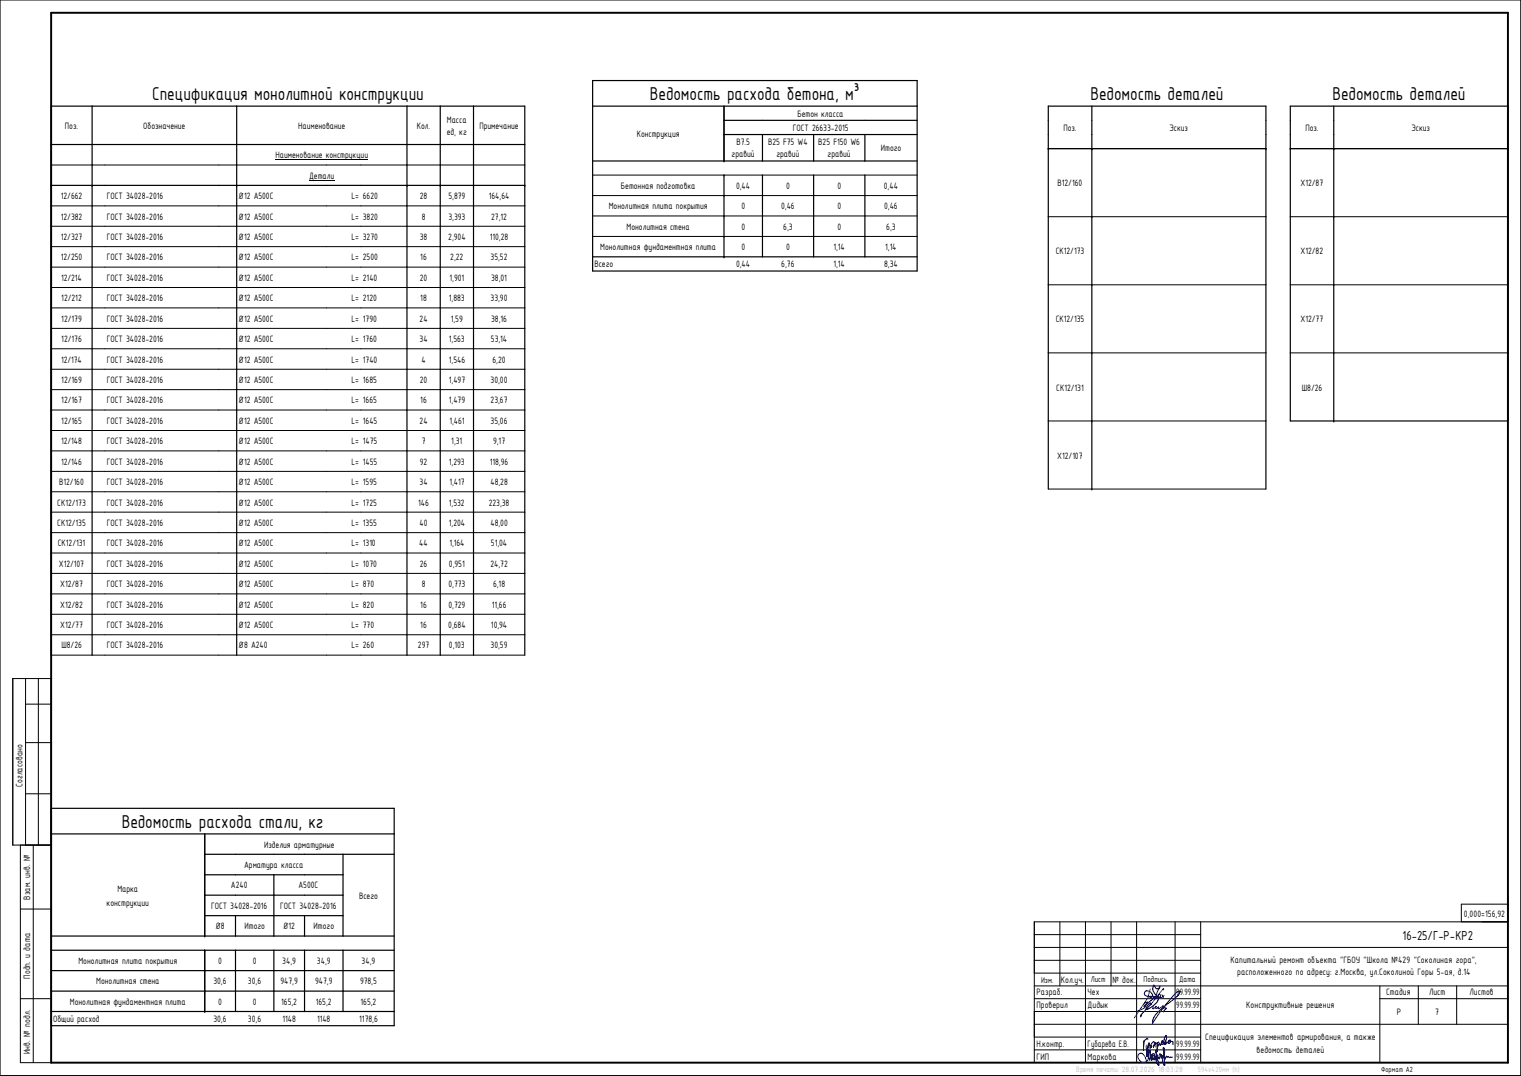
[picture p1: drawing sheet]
<svg xmlns="http://www.w3.org/2000/svg" width="594mm" height="420mm" viewBox="0 0 594 420" stroke-linecap="round" stroke-linejoin="round" font-family="sans-serif">
<defs><g id="words">
<g font-size="7.8">
<text x="59.5" y="39.2">Спецификация монолитной конструкции</text>
<text x="253.8" y="39.2">Ведомость расхода бетона, м³</text>
<text x="425.9" y="39.2">Ведомость деталей</text>
<text x="520.4" y="39.2">Ведомость деталей</text>
<text x="47.5" y="323.4">Ведомость расхода стали, кг</text>
</g>
<text font-size="5.5" x="547.8" y="366.9">16-25/Г-Р-КР2</text>
<g font-size="3.9">
<text x="174.5" y="47.9">Масса</text>
<text x="311.5" y="45.6">Бетон класса</text>
<text x="25.4" y="50.3">Поз.</text>
<text x="56" y="50.3">Обозначение</text>
<text x="116.5" y="50.3">Наименование</text>
<text x="162.8" y="50.3">Кол.</text>
<text x="174.5" y="52.7">ед, кг</text>
<text x="187.3" y="50.3">Примечание</text>
<text x="248.7" y="53.5">Конструкция</text>
<text x="309.6" y="51.1">ГОСТ 26633-2015</text>
<text x="415.3" y="51.1">Поз.</text>
<text x="456.8" y="51.1">Эскиз</text>
<text x="509.9" y="51.1">Поз.</text>
<text x="551.3" y="51.1">Эскиз</text>
<text x="287.6" y="56.7">В7.5</text>
<text x="300" y="56.7">B25 F75 W4</text>
<text x="319.6" y="56.7">B25 F150 W6</text>
<text x="344" y="59.1">Итого</text>
<text x="107.6" y="61.8">Наименование конструкции</text>
<text x="285.7" y="61.5">гравий</text>
<text x="303.2" y="61.5">гравий</text>
<text x="323.3" y="61.5">гравий</text>
<text x="120.7" y="69.8">Детали</text>
<text x="23.7" y="77.8">12/662</text>
<text x="41.7" y="77.8">ГОСТ 34028-2016</text>
<text x="93.2" y="77.8">Ø12 А500С</text>
<text x="137.2" y="77.8">L= 6620</text>
<text x="164" y="77.8">28</text>
<text x="175.1" y="77.8">5,879</text>
<text x="190.9" y="77.8">164,64</text>
<text x="242.5" y="73.7">Бетонная подготовка</text>
<text x="287.5" y="73.7">0,44</text>
<text x="307.1" y="73.7">0</text>
<text x="327.1" y="73.7">0</text>
<text x="345.2" y="73.7">0,44</text>
<text x="413.1" y="72.7">В12/160</text>
<text x="508" y="72.7">Х12/87</text>
<text x="237.8" y="81.7">Монолитная плита покрытия</text>
<text x="289.6" y="81.7">0</text>
<text x="305.1" y="81.7">0,46</text>
<text x="327.1" y="81.7">0</text>
<text x="345.3" y="81.7">0,46</text>
<text x="23.7" y="85.7">12/382</text>
<text x="41.7" y="85.7">ГОСТ 34028-2016</text>
<text x="93.2" y="85.7">Ø12 А500С</text>
<text x="137.2" y="85.7">L= 3820</text>
<text x="164.7" y="85.7">8</text>
<text x="175.1" y="85.7">3,393</text>
<text x="191.8" y="85.7">27,12</text>
<text x="244.7" y="89.7">Монолитная стена</text>
<text x="289.6" y="89.7">0</text>
<text x="305.9" y="89.7">6,3</text>
<text x="327.1" y="89.7">0</text>
<text x="346.2" y="89.7">6,3</text>
<text x="23.7" y="93.7">12/327</text>
<text x="41.7" y="93.7">ГОСТ 34028-2016</text>
<text x="93.2" y="93.7">Ø12 А500С</text>
<text x="137.2" y="93.7">L= 3270</text>
<text x="164" y="93.7">38</text>
<text x="175.1" y="93.7">2,904</text>
<text x="191.3" y="93.7">110,28</text>
<text x="23.7" y="101.7">12/250</text>
<text x="41.7" y="101.7">ГОСТ 34028-2016</text>
<text x="93.2" y="101.7">Ø12 А500С</text>
<text x="137.2" y="101.7">L= 2500</text>
<text x="164.2" y="101.7">16</text>
<text x="175.8" y="101.7">2,22</text>
<text x="191.6" y="101.7">35,52</text>
<text x="234.4" y="97.7">Монолитная фундаментная плита</text>
<text x="289.6" y="97.7">0</text>
<text x="307.1" y="97.7">0</text>
<text x="325.5" y="97.7">1,14</text>
<text x="345.7" y="97.7">1,14</text>
<text x="412.4" y="99.3">СК12/173</text>
<text x="508" y="99.3">Х12/82</text>
<text x="232.2" y="104.4">Всего</text>
<text x="287.5" y="104.4">0,44</text>
<text x="305.2" y="104.4">6,76</text>
<text x="325.5" y="104.4">1,14</text>
<text x="345.3" y="104.4">8,34</text>
<text x="23.8" y="109.6">12/214</text>
<text x="41.7" y="109.6">ГОСТ 34028-2016</text>
<text x="93.2" y="109.6">Ø12 А500С</text>
<text x="137.2" y="109.6">L= 2140</text>
<text x="164" y="109.6">20</text>
<text x="175.6" y="109.6">1,901</text>
<text x="191.8" y="109.6">38,01</text>
<text x="24" y="117.6">12/212</text>
<text x="41.7" y="117.6">ГОСТ 34028-2016</text>
<text x="93.2" y="117.6">Ø12 А500С</text>
<text x="137.2" y="117.6">L= 2120</text>
<text x="164.2" y="117.6">18</text>
<text x="175.3" y="117.6">1,883</text>
<text x="191.6" y="117.6">33,90</text>
<text x="24" y="125.6">12/179</text>
<text x="41.7" y="125.6">ГОСТ 34028-2016</text>
<text x="93.2" y="125.6">Ø12 А500С</text>
<text x="137.2" y="125.6">L= 1790</text>
<text x="163.9" y="125.6">24</text>
<text x="176.1" y="125.6">1,59</text>
<text x="191.8" y="125.6">38,16</text>
<text x="412.4" y="125.9">СК12/135</text>
<text x="508" y="125.9">Х12/77</text>
<text x="24" y="133.6">12/176</text>
<text x="41.7" y="133.6">ГОСТ 34028-2016</text>
<text x="93.2" y="133.6">Ø12 А500С</text>
<text x="137.2" y="133.6">L= 1760</text>
<text x="163.9" y="133.6">34</text>
<text x="175.3" y="133.6">1,563</text>
<text x="191.8" y="133.6">53,14</text>
<text x="23.8" y="141.6">12/174</text>
<text x="41.7" y="141.6">ГОСТ 34028-2016</text>
<text x="93.2" y="141.6">Ø12 А500С</text>
<text x="137.2" y="141.6">L= 1740</text>
<text x="164.6" y="141.6">4</text>
<text x="175.3" y="141.6">1,546</text>
<text x="192.4" y="141.6">6,20</text>
<text x="24" y="149.5">12/169</text>
<text x="41.7" y="149.5">ГОСТ 34028-2016</text>
<text x="93.2" y="149.5">Ø12 А500С</text>
<text x="137.2" y="149.5">L= 1685</text>
<text x="164" y="149.5">20</text>
<text x="175.3" y="149.5">1,497</text>
<text x="191.6" y="149.5">30,00</text>
<text x="412.6" y="152.5">СК12/131</text>
<text x="508.5" y="152.5">Ш8/26</text>
<text x="24" y="157.5">12/167</text>
<text x="41.7" y="157.5">ГОСТ 34028-2016</text>
<text x="93.2" y="157.5">Ø12 А500С</text>
<text x="137.2" y="157.5">L= 1665</text>
<text x="164.2" y="157.5">16</text>
<text x="175.3" y="157.5">1,479</text>
<text x="191.6" y="157.5">23,67</text>
<text x="24" y="165.5">12/165</text>
<text x="41.7" y="165.5">ГОСТ 34028-2016</text>
<text x="93.2" y="165.5">Ø12 А500С</text>
<text x="137.2" y="165.5">L= 1645</text>
<text x="163.9" y="165.5">24</text>
<text x="175.5" y="165.5">1,461</text>
<text x="191.6" y="165.5">35,06</text>
<text x="23.8" y="173.4">12/148</text>
<text x="41.7" y="173.4">ГОСТ 34028-2016</text>
<text x="93.2" y="173.4">Ø12 А500С</text>
<text x="137.2" y="173.4">L= 1475</text>
<text x="164.7" y="173.4">7</text>
<text x="176.3" y="173.4">1,31</text>
<text x="192.6" y="173.4">9,17</text>
<text x="413" y="179.1">Х12/107</text>
<text x="23.8" y="181.4">12/146</text>
<text x="41.7" y="181.4">ГОСТ 34028-2016</text>
<text x="93.2" y="181.4">Ø12 А500С</text>
<text x="137.2" y="181.4">L= 1455</text>
<text x="164" y="181.4">92</text>
<text x="175.3" y="181.4">1,293</text>
<text x="191.3" y="181.4">118,96</text>
<text x="23.1" y="189.4">В12/160</text>
<text x="41.7" y="189.4">ГОСТ 34028-2016</text>
<text x="93.2" y="189.4">Ø12 А500С</text>
<text x="137.2" y="189.4">L= 1595</text>
<text x="163.9" y="189.4">34</text>
<text x="175.5" y="189.4">1,417</text>
<text x="191.6" y="189.4">48,28</text>
<text x="22.4" y="197.4">СК12/173</text>
<text x="41.7" y="197.4">ГОСТ 34028-2016</text>
<text x="93.2" y="197.4">Ø12 А500С</text>
<text x="137.2" y="197.4">L= 1725</text>
<text x="163.3" y="197.4">146</text>
<text x="175.3" y="197.4">1,532</text>
<text x="190.9" y="197.4">223,38</text>
<text x="22.4" y="205.4">СК12/135</text>
<text x="41.7" y="205.4">ГОСТ 34028-2016</text>
<text x="93.2" y="205.4">Ø12 А500С</text>
<text x="137.2" y="205.4">L= 1355</text>
<text x="163.9" y="205.4">40</text>
<text x="175.3" y="205.4">1,204</text>
<text x="191.6" y="205.4">48,00</text>
<text x="22.6" y="213.3">СК12/131</text>
<text x="41.7" y="213.3">ГОСТ 34028-2016</text>
<text x="93.2" y="213.3">Ø12 А500С</text>
<text x="137.2" y="213.3">L= 1310</text>
<text x="163.8" y="213.3">44</text>
<text x="175.5" y="213.3">1,164</text>
<text x="191.8" y="213.3">51,04</text>
<text x="23" y="221.3">Х12/107</text>
<text x="41.7" y="221.3">ГОСТ 34028-2016</text>
<text x="93.2" y="221.3">Ø12 А500С</text>
<text x="137.2" y="221.3">L= 1070</text>
<text x="164" y="221.3">26</text>
<text x="175.3" y="221.3">0,951</text>
<text x="191.6" y="221.3">24,72</text>
<text x="23.5" y="229.3">Х12/87</text>
<text x="41.7" y="229.3">ГОСТ 34028-2016</text>
<text x="93.2" y="229.3">Ø12 А500С</text>
<text x="137.2" y="229.3">L= 870</text>
<text x="164.7" y="229.3">8</text>
<text x="175.1" y="229.3">0,773</text>
<text x="192.6" y="229.3">6,18</text>
<text x="23.5" y="237.2">Х12/82</text>
<text x="41.7" y="237.2">ГОСТ 34028-2016</text>
<text x="93.2" y="237.2">Ø12 А500С</text>
<text x="137.2" y="237.2">L= 820</text>
<text x="164.2" y="237.2">16</text>
<text x="175.1" y="237.2">0,729</text>
<text x="192.1" y="237.2">11,66</text>
<text x="23.5" y="245.2">Х12/77</text>
<text x="41.7" y="245.2">ГОСТ 34028-2016</text>
<text x="93.2" y="245.2">Ø12 А500С</text>
<text x="137.2" y="245.2">L= 770</text>
<text x="164.2" y="245.2">16</text>
<text x="175.1" y="245.2">0,684</text>
<text x="191.8" y="245.2">10,94</text>
<text x="24" y="253.2">Ш8/26</text>
<text x="41.7" y="253.2">ГОСТ 34028-2016</text>
<text x="93.2" y="253.2">Ø8 А240</text>
<text x="137.2" y="253.2">L= 260</text>
<text x="163.2" y="253.2">297</text>
<text x="175.3" y="253.2">0,103</text>
<text x="191.6" y="253.2">30,59</text>
<text x="8.8" y="307.3" transform="rotate(-90 8.8 307.3)">Согласовано</text>
<text x="103.2" y="331">Изделия арматурные</text>
<text x="95.3" y="339">Арматура класса</text>
<text x="90.2" y="346.9">А240</text>
<text x="116.5" y="346.9">А500С</text>
<text x="11.8" y="351.2" transform="rotate(-90 11.8 351.2)">Взам. инв. №</text>
<text x="41.6" y="353.7">конструкции</text>
<text x="45.8" y="348.1">Марка</text>
<text x="140.3" y="350.9">Всего</text>
<text x="82.4" y="354.9">ГОСТ 34028-2016</text>
<text x="109.4" y="354.9">ГОСТ 34028-2016</text>
<text x="571.7" y="357.9">0,000=156,92</text>
<text x="84.2" y="362.9">Ø8</text>
<text x="95.5" y="362.9">Итого</text>
<text x="110.6" y="362.9">Ø12</text>
<text x="122.5" y="362.9">Итого</text>
<text x="30.6" y="376.4">Монолитная плита покрытия</text>
<text x="85.3" y="376.4">0</text>
<text x="98.7" y="376.4">0</text>
<text x="110.3" y="376.4">34,9</text>
<text x="123.8" y="376.4">34,9</text>
<text x="141.3" y="376.4">34,9</text>
<text x="480.6" y="376">Капитальный ремонт объекта &quot;ГБОУ &quot;Школа №429 &quot;Соколиная гора&quot;,</text>
<text x="11.8" y="382.1" transform="rotate(-90 11.8 382.1)">Подп. и дата</text>
<text x="414.4" y="383.7">Кол.уч.</text>
<text x="434.5" y="383.7">№ док.</text>
<text x="483.2" y="380.9">расположенного по адресу: г.Москва, ул.Соколиной Горы 5-ая, д.14</text>
<text x="37.6" y="384.4">Монолитная стена</text>
<text x="83.3" y="384.4">30,6</text>
<text x="96.9" y="384.4">30,6</text>
<text x="109.6" y="384.4">947,9</text>
<text x="123.1" y="384.4">947,9</text>
<text x="140.6" y="384.4">978,5</text>
<text x="404.8" y="388.7">Разраб.</text>
<text x="424.8" y="388.7">Чех</text>
<text x="459.4" y="388.7">99.99.99</text>
<text x="541.4" y="388.6">Стадия</text>
<text x="558.2" y="388.6">Лист</text>
<text x="574" y="388.6">Листов</text>
<text x="27.3" y="392.3">Монолитная фундаментная плита</text>
<text x="85.3" y="392.3">0</text>
<text x="98.7" y="392.3">0</text>
<text x="109.8" y="392.3">165,2</text>
<text x="123.4" y="392.3">165,2</text>
<text x="140.8" y="392.3">165,2</text>
<text x="404.8" y="393.7">Проверил</text>
<text x="424.8" y="393.7">Дидык</text>
<text x="459.4" y="393.7">99.99.99</text>
<text x="486.8" y="393.7">Конструктивные решения</text>
<text x="20.7" y="399.1">Общий расход</text>
<text x="83.3" y="399.1">30,6</text>
<text x="96.9" y="399.1">30,6</text>
<text x="110.3" y="399.1">1148</text>
<text x="123.8" y="399.1">1148</text>
<text x="140.3" y="399.1">1178,6</text>
<text x="545.5" y="396.4">Р</text>
<text x="560.6" y="396.3">7</text>
<text x="470.7" y="406.3">Спецификация элементов армирования, а также</text>
<text x="11.8" y="411.6" transform="rotate(-90 11.8 411.6)">Инв. № подл.</text>
<text x="404.8" y="413.7">ГИП</text>
<text x="404.8" y="408.7">Н.контр.</text>
<text x="424.8" y="413.7">Маркова</text>
<text x="424.8" y="408.7">Губарева Е.В.</text>
<text x="459.4" y="413.7">99.99.99</text>
<text x="459.4" y="408.7">99.99.99</text>
<text x="490.8" y="411.2">ведомость деталей</text>
</g>
<g font-size="3.5">
<text x="406.6" y="383.8">Изм.</text>
<text x="426.1" y="383.6">Лист</text>
<text x="446.7" y="383.6">Подпись</text>
<text x="460.6" y="383.6">Дата</text>
</g>
<text font-size="3.4" fill="#c1c1c1" x="420.4" y="418.7">Время печати: 28.07.2026 18:03:28</text>
<text font-size="3.2" fill="#c1c1c1" x="467.8" y="418.6">594х420мм (h)</text>
<text font-size="3.2" x="539.4" y="418.5">Формат А2</text>
</g></defs>
<g fill="none" stroke="#000" stroke-width=".39">
<path d="M0 0h594v419.9h-594zM409.4 58h85M426.5 58h.1M504 58h85M520.9 58h.1M20 72.4h185M20 64.4h185M107.6 62.4h36.2M120.7 70.4h9.9M231.5 76.4h126.7M231.5 68.4h126.7M282.8 76.4h.1"/>
<path d="M282.8 68.4h.1M282.8 62.9h.1M20 96.3h185M20 88.3h185M20 80.4h185M231.5 92.3h126.7M231.5 84.3h126.7M282.8 92.3h.1M282.8 84.3h.1M409.4 84.6h85M426.5 84.6h.1M504 84.6h85"/>
<path d="M520.9 84.6h.1M20 112.3h185M20 104.3h185M409.4 111.2h85M426.5 111.2h.1M504 111.2h85M520.9 111.2h.1M20 136.2h185M20 128.2h185M20 120.2h185M409.4 137.8h85M426.5 137.8h.1"/>
<path d="M504 137.8h85M520.9 137.8h.1M20 152.1h185M20 144.2h185M20 176.1h185M20 168.1h185M20 160.1h185M409.4 164.4h85M426.5 164.4h.1M20 200h185M20 192h185M20 184.1h185"/>
<path d="M409.4 191h85M426.5 191h.1M20 215.9h185M20 208h185M20 239.9h185M20 231.9h185M20 223.9h185M20 255.8h185M20 247.9h185M5 265h15v65h-15zM10 265v65M10 275h10"/>
<path d="M15 265v65M10 290h10M10 310h10M8 330v85h12M13 330v85M8 355h12M414 360v25M424 360v55M434 360v25M443.9 360v55M459 360v55M469 360v55"/>
<path d="M570.8 360v-6.9h18.1v6.9M589 350v10h-185v55M80 365.5h.1M404 370h185M404 380h65M404 375h65M404 365h65M8 390h12M404 390h65M404 385h185M404 400h185M404 395h65"/>
<path d="M538.9 390h50.1M538.9 385v30M554 385v15M569 385v15M404 410h65M404 405h65"/>
</g>
<path d="M20 5h569v410h-569z" fill="none" stroke="#000" stroke-width=".76"/>
<g fill="none" stroke="#00f" stroke-width=".39">
<path d="M445.5 396.7h.1M445.6 396.6l-.1 .1M445.7 396.4h.1M445.7 396.4l-.1 .1M445.8 396.1v.1M445.9 396.7h-.4M447.7 394.1h.1M447.7 393.8v.1M448.1 389.9l-5 7.6M448.3 391.3l-.7 .2-1 .8M448.3 391.3l.1 .1M448.4 391.4l-1.6 1.5 .4 .2a3.2 3.2 0 0 1-2.9 1.7"/>
<path d="M449.3 386.2l-1 3.2 .6-.1a.93 .93 0 0 0 1.3-.5 .93 .93 0 0 0-.6-1.2 1.49 1.49 0 0 0-2.6 0 1.13 1.13 0 0 0 1.3 1.4l2.8 .2M449.4 391.7l.2 .1M449.5 391.8l-1.2 .8-.5 .8-.1 .7M449.6 391.8h.1M449.6 392l-3.3 3.5-.8 1.2M449.6 392h.1M449.6 391.8v.2M450.2 399.3h.1M450.2 399l-.1 .1M450.2 398.4v.9M450.3 398.4h-.1M450.5 392.6l-.2 1.3 1.2-.8"/>
<path d="M450.6 384.7a2.72 2.72 0 0 0 .3 3.1l.6 .9a.75 .75 0 0 1 .2 1.1 .75 .75 0 0 1-1.1 0M450.6 389.8l-2.6 2.3-.5 1M450.6 384.7h.1M450.7 384.7l.4 .5a1.01 1.01 0 0 0 1.1 .9 1.01 1.01 0 0 0 .9-1.2l-.1 .7a3.5 3.5 0 0 0-.9 3.7M451.1 389.2l-.5 .1v.5M451.1 389.2l.2 .2M451.5 389.3h.6M451.6 393.1l-.3 .3a.7 .7 0 0 0 1.2-.2M451.6 393l-.1 .1M451.6 393h.1M451.6 389.3l-1 .5M451.9 389.3h.1"/>
<path d="M452.1 389.3l.2 .2M452.2 389.4v.1M452.2 390.8l-2 2.1a3.1 3.1 0 0 1-2.5 1.1M452.2 390.7v.1M452.3 389.5l-.1 1.2M452.5 393.2h.1M453.8 388.4l.6 1.2M454.1 393.6l-.9 .8a7.6 7.6 0 0 0-2.9 4M454.1 394l.9-.5 .5 .2-1.1 1.5M454.1 394l-3.9 5.3M454.1 393.6v.1M454.2 393.7h.1"/>
<path d="M454.2 392.8l-1.8 1.1 .1-.7M454.3 392.8l-.2 .8M454.3 393.6h-.1M454.4 393.4v.1M454.4 386.5v-.5l-5.1 6.5M454.7 388.7a1.2 1.2 0 0 1-1.1 .9 1.2 1.2 0 0 1-1.1-.7l.1-.4 .5-.1a.68 .68 0 0 1 .1 .8 .68 .68 0 0 1-.9 .3M454.8 393l-.7 1M460 387.3h-.1M460.3 387.1h.5M460.5 387.1l-1.7 1.1-4.6 5.5M460.7 387.1h.1M460.8 387.2h.1a4 4 0 0 1-1.9 2.5l-4.9 3.9"/>
<path d="M460.8 387.1v.1M460.8 387.4v.1M446.8 406.6h.1M446.8 406.6l-.2 3.6M446.8 406.5v.1M446.8 406.5h.1M447.8 408.1v1.3l.8-.9 .2-1.3a9 9 0 0 0-.5 5l-.4 .3v-1.6M447.9 410.9l1.1 2.8M448.2 405.5l-.1 .1M448.2 405.5l-1.4 1M448.2 405.5l.1 .5M448.5 410.1v3a2.01 2.01 0 0 1-2.8 1.5 2.01 2.01 0 0 1-.7-3.2l.7-.1 .6 .2a4.3 4.3 0 0 1 1.5 2.8"/>
<path d="M448.8 410.7l-.3-.7-.4-.2-.2 .2v.9M449 413.7v.1M449 413.8h.1M449.1 413.8h.1M449.1 410.1l.2 2.4M449.1 410.1h.1M449.1 413.7v.1M449.2 410.1l.1 .1M449.3 412.5l-.2 1.2M449.3 410.2v2.3M449.3 410.3h.1M449.3 412.5l.4 1.3"/>
<path d="M449.4 408.9l-.3-.9-1.2 2.9M449.7 408.5h.2l-.4 .5zM449.7 413.8l.1 .1M449.8 413.9h.1M449.9 412l.2 1a.63 .63 0 0 0 .9-.1 .63 .63 0 0 0-.2-.9M450 411.9h.2M450.1 411.6a.77 .77 0 0 1 1 .2 .77 .77 0 0 1 0 .9l-.3 1.1a1.28 1.28 0 0 1-1-.9 1.28 1.28 0 0 1 .3-1.3zM450.2 411.9v.1M450.2 412l-.3 1.9M450.5 408.9h.1M450.8 412h.1M450.8 412l.2 1.2 .4 .5"/>
<path d="M450.9 407.8l-.1-1a2.31 2.31 0 0 0-1.6 2.4l.2-.3M450.9 407.8l-.4 1.1M450.9 407.8l.6-.7-.1 1.8M451.4 410.4h.1M451.4 413.7h.1M451.4 410.6v.1M451.4 410.4l.5 2.6M451.4 410.4l.5 1.7M451.9 412l-.4 1.5a2.87 2.87 0 0 0 1.1 2.4l-.7-2.9M451.9 412.1v.8M451.9 412.9l-.5 .8M451.9 410.7h.1"/>
<path d="M452.2 407.2l-1.5 .9M452.2 407.2l-.3 3.5M452.5 407l-.3 .2M452.5 407h.1M453 411.5h.1M453 411.5v1.1a.43 .43 0 0 1 .1 .6 .43 .43 0 0 1-.6 .1l-.3-1.3h-.3M453.1 411.5l.5 1.5M453.1 408.1l-.1-.8-1 2.1-.1 1.3M453.1 408.1h.1M453.6 413h.1M454.1 412.7l-.6-.9 .1 1.2M454.1 412.4l.3-.1 .4 .7"/>
<path d="M454.1 412.4v.1M454.1 412.5v.1M454.4 409.2l.5 6.7-.3-.1-.3-.6-.2-2.5a2.97 2.97 0 0 0 .3-3.5zM456.3 406.7l-1.3 1.2a2.63 2.63 0 0 1 .5-3.4l-.1 1.7-1 1.5a.39 .39 0 0 1-.5 .1 .39 .39 0 0 1-.2-.4l.3-1.1 .1 .8-.9 1M456.3 406.7l.1-.2 1.7 .2 .1 1.3M456.5 406.4l.4-.3a.64 .64 0 0 1 .3 .8 .64 .64 0 0 1-.8 .3zM458 412.7l-1.3 .2-.5-.4-.4 .3-.2-.4-.6 1.2-.3-.3"/>
<circle cx="455.3" cy="407.2" r=".4"/>
</g>
<g fill="none" stroke="#000" stroke-width=".47">
<path d="M231.5 31.5h126.7v74.3h-126.7zM20 56.4h185M36 41.4v214.4M92.4 41.4v214.4M159 41.4v214.4M172 41.4v214.4M184.9 41.4v214.4M231.5 41.4h126.7M282.8 52.5h75.4M282.8 47h75.4M282.8 41.4v21.5M297.8 52.5v10.4"/>
<path d="M317.8 52.5v10.4M337.8 52.5v10.4M409.4 58h85M426.5 41.4v149.6M504 58h85M504 41.4h85v123h-85zM520.9 41.4v123M231.5 62.9h126.7M282.8 68.4v31.9M297.8 68.4v31.9M317.8 68.4v31.9M337.8 68.4v31.9"/>
<path d="M231.5 100.3h126.7M409.4 191v-149.6h85v149.6M20 255.8v-214.4h185v214.4M20 315.6h134v84.9h-134zM20 325.6h134M80 333.6h74M80 325.6v39.9M134 333.6v31.9M80 357.5h54M80 349.5h54M80 341.6h54M92 357.5v8"/>
<path d="M107 341.6v23.9M118.9 357.5v8M20 379h134M20 371.1h134M20 365.5h134M80 371.1v23.9M92 371.1v23.9M107 371.1v23.9M118.9 371.1v23.9M134 371.1v23.9M20 395h134M20 387h134"/>
</g>
<g fill="#000">
<circle cx="409.4" cy="58" r=".23"/>
<circle cx="426.5" cy="58" r=".23"/>
<circle cx="494.4" cy="58" r=".23"/>
<circle cx="504" cy="58" r=".23"/>
<circle cx="520.9" cy="58" r=".23"/>
<circle cx="589" cy="58" r=".23"/>
<circle cx="20" cy="72.4" r=".23"/>
<circle cx="36" cy="72.4" r=".23"/>
<circle cx="92.4" cy="72.4" r=".23"/>
<circle cx="159" cy="72.4" r=".23"/>
<circle cx="172" cy="72.4" r=".23"/>
<circle cx="184.9" cy="72.4" r=".23"/>
<circle cx="205" cy="72.4" r=".23"/>
<circle cx="282.8" cy="100.3" r=".23"/>
<circle cx="520.9" cy="164.4" r=".23"/>
<circle cx="80" cy="379" r=".23"/>
<circle cx="80" cy="371.1" r=".23"/>
<circle cx="80" cy="395" r=".23"/>
<circle cx="80" cy="387" r=".23"/>
</g>
<use href="#words"/>
</svg>
